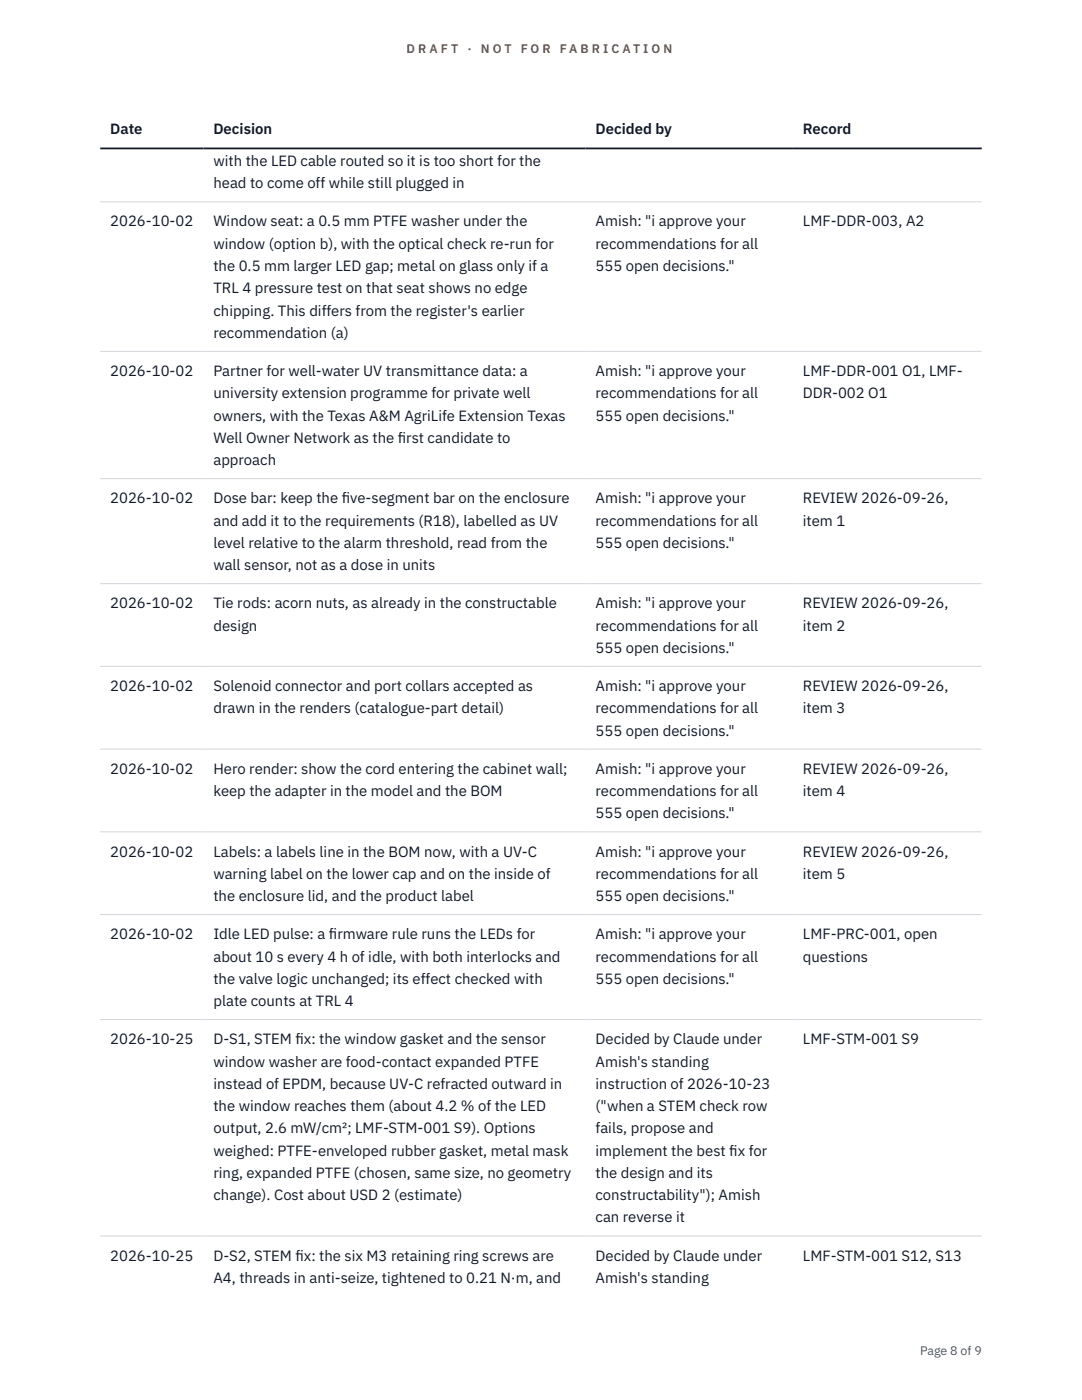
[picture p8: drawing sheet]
<svg xmlns="http://www.w3.org/2000/svg" width="216mm" height="279mm" viewBox="0 0 216 279" stroke-linecap="round" stroke-linejoin="round" font-family="sans-serif">
<defs><g id="words">
<g font-size="3" fill="#111827">
<text x="22" y="26.8">Date</text>
<text x="42.6" y="26.8">Decision</text>
<text x="118.8" y="26.8">Decided by</text>
<text x="160.2" y="26.8">Record</text>
<text x="42.6" y="33.1">with the LED cable routed so it is too short for the</text>
<text x="42.6" y="37.6">head to come off while still plugged in</text>
<text x="22" y="45.2">2026-10-02</text>
<text x="42.6" y="45.2">Window seat: a 0.5 mm PTFE washer under the</text>
<text x="118.8" y="45.2">Amish: &quot;i approve your</text>
<text x="160.2" y="45.2">LMF-DDR-003, A2</text>
<text x="42.6" y="49.6">window (option b), with the optical check re-run for</text>
<text x="118.8" y="49.6">recommendations for all</text>
<text x="42.6" y="54.1">the 0.5 mm larger LED gap; metal on glass only if a</text>
<text x="42.6" y="58.5">TRL 4 pressure test on that seat shows no edge</text>
<text x="118.8" y="54.1">555 open decisions.&quot;</text>
<text x="42.6" y="63">chipping. This differs from the register's earlier</text>
<text x="42.6" y="67.4">recommendation (a)</text>
<text x="22" y="75">2026-10-02</text>
<text x="42.6" y="75">Partner for well-water UV transmittance data: a</text>
<text x="118.8" y="75">Amish: &quot;i approve your</text>
<text x="160.2" y="75">LMF-DDR-001 O1, LMF-</text>
<text x="42.6" y="79.5">university extension programme for private well</text>
<text x="42.6" y="83.9">owners, with the Texas A&amp;M AgriLife Extension Texas</text>
<text x="118.8" y="79.5">recommendations for all</text>
<text x="118.8" y="83.9">555 open decisions.&quot;</text>
<text x="160.2" y="79.5">DDR-002 O1</text>
<text x="42.6" y="88.4">Well Owner Network as the f</text>
<text x="79.4" y="88.4">irst candidate to</text>
<text x="42.6" y="92.8">approach</text>
<text x="22" y="100.4">2026-10-02</text>
<text x="42.6" y="100.4">Dose bar: keep the f</text>
<text x="68.2" y="100.4">ive-segment bar on the enclosure</text>
<text x="118.8" y="100.4">Amish: &quot;i approve your</text>
<text x="160.2" y="100.4">REVIEW 2026-09-26,</text>
<text x="42.6" y="104.9">and add it to the requirements (R18), labelled as UV</text>
<text x="118.8" y="104.9">recommendations for all</text>
<text x="160.2" y="104.9">item 1</text>
<text x="42.6" y="109.3">level relative to the alarm threshold, read from the</text>
<text x="42.6" y="113.8">wall sensor, not as a dose in units</text>
<text x="118.8" y="109.3">555 open decisions.&quot;</text>
<text x="22" y="121.4">2026-10-02</text>
<text x="42.6" y="121.4">Tie rods: acorn nuts, as already in the constructable</text>
<text x="42.6" y="125.8">design</text>
<text x="118.8" y="121.4">Amish: &quot;i approve your</text>
<text x="118.8" y="125.8">recommendations for all</text>
<text x="160.2" y="121.4">REVIEW 2026-09-26,</text>
<text x="160.2" y="125.8">item 2</text>
<text x="118.8" y="130.3">555 open decisions.&quot;</text>
<text x="22" y="137.9">2026-10-02</text>
<text x="42.6" y="137.9">Solenoid connector and port collars accepted as</text>
<text x="118.8" y="137.9">Amish: &quot;i approve your</text>
<text x="160.2" y="137.9">REVIEW 2026-09-26,</text>
<text x="42.6" y="142.4">drawn in the renders (catalogue-part detail)</text>
<text x="118.8" y="142.4">recommendations for all</text>
<text x="160.2" y="142.4">item 3</text>
<text x="118.8" y="146.8">555 open decisions.&quot;</text>
<text x="22" y="154.4">2026-10-02</text>
<text x="42.6" y="154.4">Hero render: show the cord entering the cabinet wall;</text>
<text x="118.8" y="154.4">Amish: &quot;i approve your</text>
<text x="160.2" y="154.4">REVIEW 2026-09-26,</text>
<text x="42.6" y="158.9">keep the adapter in the model and the BOM</text>
<text x="118.8" y="158.9">recommendations for all</text>
<text x="160.2" y="158.9">item 4</text>
<text x="118.8" y="163.3">555 open decisions.&quot;</text>
<text x="22" y="170.9">2026-10-02</text>
<text x="42.6" y="170.9">Labels: a labels line in the BOM now, with a UV-C</text>
<text x="118.8" y="170.9">Amish: &quot;i approve your</text>
<text x="160.2" y="170.9">REVIEW 2026-09-26,</text>
<text x="42.6" y="175.4">warning label on the lower cap and on the inside of</text>
<text x="42.6" y="179.8">the enclosure lid, and the product label</text>
<text x="118.8" y="175.4">recommendations for all</text>
<text x="118.8" y="179.8">555 open decisions.&quot;</text>
<text x="160.2" y="175.4">item 5</text>
<text x="22" y="187.4">2026-10-02</text>
<text x="42.6" y="187.4">Idle LED pulse: a f</text>
<text x="42.6" y="191.9">about 10 s every 4 h of idle, with both interlocks and</text>
<text x="65.6" y="187.4">irmware rule runs the LEDs for</text>
<text x="118.8" y="187.4">Amish: &quot;i approve your</text>
<text x="118.8" y="191.9">recommendations for all</text>
<text x="160.2" y="187.4">LMF-PRC-001, open</text>
<text x="160.2" y="191.9">questions</text>
<text x="42.6" y="196.3">the valve logic unchanged; its effect checked with</text>
<text x="118.8" y="196.3">555 open decisions.&quot;</text>
<text x="42.6" y="200.8">plate counts at TRL 4</text>
<text x="22" y="208.4">2026-10-25</text>
<text x="42.6" y="208.4">D-S1, STEM f</text>
<text x="59" y="208.4">ix: the window gasket and the sensor</text>
<text x="118.8" y="208.4">Decided by Claude under</text>
<text x="160.2" y="208.4">LMF-STM-001 S9</text>
<text x="42.6" y="212.8">window washer are food-contact expanded PTFE</text>
<text x="118.8" y="212.8">Amish's standing</text>
<text x="42.6" y="217.3">instead of EPDM, because UV-C refracted outward in</text>
<text x="42.6" y="221.7">the window reaches them (about 4.2 % of the LED</text>
<text x="118.8" y="217.3">instruction of 2026-10-23</text>
<text x="118.8" y="221.7">(&quot;when a STEM check row</text>
<text x="42.6" y="226.2">output, 2.6 mW/cm²; LMF-STM-001 S9). Options</text>
<text x="118.8" y="226.2">fails, propose and</text>
<text x="42.6" y="230.6">weighed: PTFE-enveloped rubber gasket, metal mask</text>
<text x="118.8" y="230.6">implement the best f</text>
<text x="145.5" y="230.6">ix for</text>
<text x="42.6" y="235.1">ring, expanded PTFE (chosen, same size, no geometry</text>
<text x="42.6" y="239.5">change). Cost about USD 2 (estimate)</text>
<text x="118.8" y="235.1">the design and its</text>
<text x="118.8" y="239.5">constructability&quot;); Amish</text>
<text x="118.8" y="244">can reverse it</text>
<text x="22" y="251.6">2026-10-25</text>
<text x="42.6" y="251.6">D-S2, STEM f</text>
<text x="59" y="251.6">ix: the six M3 retaining ring screws are</text>
<text x="118.8" y="251.6">Decided by Claude under</text>
<text x="160.2" y="251.6">LMF-STM-001 S12, S13</text>
<text x="42.6" y="256">A4, threads in anti-seize, tightened to 0.21 N·m, and</text>
<text x="118.8" y="256">Amish's standing</text>
</g>
<g font-size="2.5" fill="#b45309">
<text x="81.1" y="10.5">D R A F T</text>
<text x="93.3" y="10.5">·</text>
<text x="95.9" y="10.5">N O T</text>
<text x="103.9" y="10.5">F O R</text>
<text x="111.7" y="10.5">F A B R I C A T I O N</text>
</g>
<text font-size="2.5" fill="#4b5563" x="183.6" y="270.3">Page 8 of 9</text>
</g></defs>
<path d="M20 40.3h175.9M20 70.1h175.9M20 95.5h175.9M20 116.5h175.9M20 133h175.9M20 149.5h175.9M20 166h175.9M20 182.5h175.9M20 203.5h175.9M20 246.7h175.9" fill="none" stroke="#d1d5db" stroke-width=".2"/>
<path d="M20 29.6h175.9" fill="none" stroke="#111827" stroke-width=".35"/>
<use href="#words"/>
</svg>
